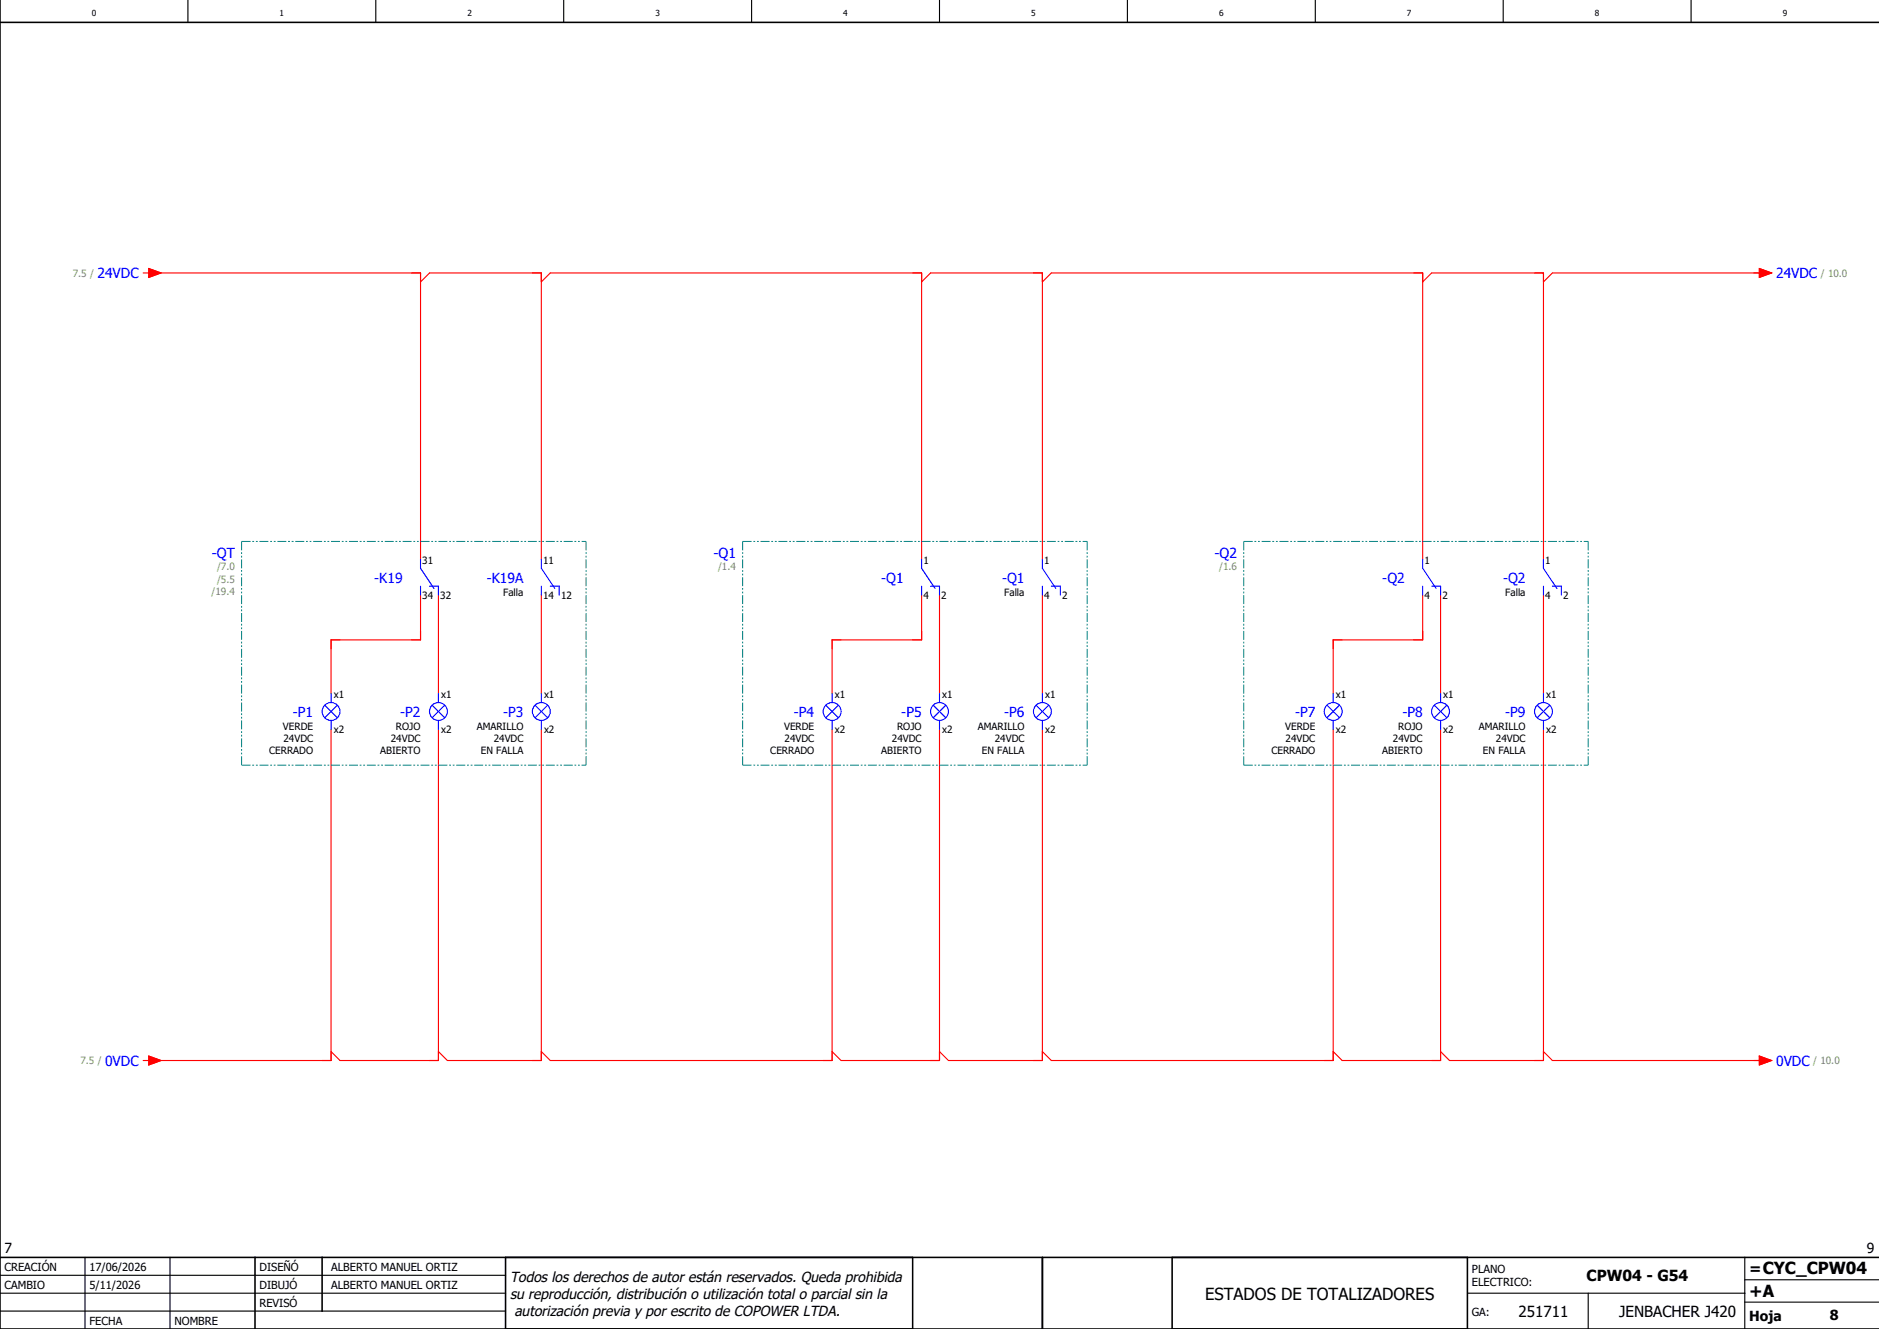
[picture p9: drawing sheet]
<svg xmlns="http://www.w3.org/2000/svg" width="420mm" height="297mm" viewBox="0 0 420 297" stroke-linecap="round" stroke-linejoin="round" font-family="sans-serif">
<defs><g id="words">
<g font-size="3.7">
<text x="269.4" y="290.5">ESTADOS DE TOTALIZADORES</text>
<text x="391" y="289.8">+A</text>
</g>
<g font-size="3.4">
<text x="354.6" y="286.4">CPW04 - G54</text>
<text x="391" y="284.6">=CYC_CPW04</text>
<text x="339.4" y="294.4">251711</text>
<text x="361.9" y="294.4">JENBACHER J420</text>
</g>
<g font-size="3.2">
<text x="114" y="286.5">Todos los derechos de autor están reservados. Queda prohibida</text>
<text x="114" y="290.2">su reproducción, distribución o utilización total o parcial sin la</text>
<text x="115" y="294">autorización previa y por escrito de COPOWER LTDA.</text>
</g>
<g font-size="3.1" fill="#00f">
<text x="21.8" y="62.2">24VDC</text>
<text x="397" y="62.2">24VDC</text>
<text x="47.4" y="124.6">-QT</text>
<text x="159.5" y="124.6">-Q1</text>
<text x="271.5" y="124.6">-Q2</text>
<text x="83.7" y="130.2">-K19</text>
<text x="108.8" y="130.2">-K19A</text>
<text x="197" y="130.2">-Q1</text>
<text x="224" y="130.2">-Q1</text>
<text x="309" y="130.2">-Q2</text>
<text x="336" y="130.2">-Q2</text>
<text x="65.5" y="160.2">-P1</text>
<text x="89.5" y="160.2">-P2</text>
<text x="112.5" y="160.2">-P3</text>
<text x="177.5" y="160.2">-P4</text>
<text x="201.5" y="160.2">-P5</text>
<text x="224.5" y="160.2">-P6</text>
<text x="289.5" y="160.2">-P7</text>
<text x="313.5" y="160.2">-P8</text>
<text x="336.5" y="160.2">-P9</text>
<text x="23.5" y="238.2">0VDC</text>
<text x="397" y="238.2">0VDC</text>
</g>
<g font-size="3.1">
<text x="1" y="280">7</text>
<text x="417.3" y="280">9</text>
<text x="391" y="295.2">Hoja</text>
<text x="409" y="295">8</text>
</g>
<g font-size="2.5">
<text x="1" y="284">CREACIÓN</text>
<text x="20" y="284">17/06/2026</text>
<text x="58" y="284">DISEÑÓ</text>
<text x="74" y="284">ALBERTO MANUEL ORTIZ</text>
<text x="329" y="284.5">PLANO</text>
<text x="329" y="287.5">ELECTRICO:</text>
<text x="1" y="288">CAMBIO</text>
<text x="20" y="288">5/11/2026</text>
<text x="58" y="292">REVISÓ</text>
<text x="58" y="288">DIBUJÓ</text>
<text x="74" y="288">ALBERTO MANUEL ORTIZ</text>
<text x="329" y="294">GA:</text>
<text x="20" y="296">FECHA</text>
<text x="39" y="296">NOMBRE</text>
</g>
<g font-size="2.2" fill="#7ca552">
<text x="16.3" y="61.9">7.5 /</text>
<text x="407" y="61.9">/ 10.0</text>
<text x="48.5" y="127.5">/7.0</text>
<text x="48.5" y="130.2">/5.5</text>
<text x="160.5" y="127.5">/1.4</text>
<text x="272.5" y="127.5">/1.6</text>
<text x="47.3" y="132.9">/19.4</text>
<text x="18" y="237.9">7.5 /</text>
<text x="405.3" y="237.9">/ 10.0</text>
</g>
<g font-size="2.2">
<text x="94.4" y="125.9">31</text>
<text x="121.4" y="125.9">11</text>
<text x="206.4" y="125.9">1</text>
<text x="233.4" y="125.9">1</text>
<text x="318.4" y="125.9">1</text>
<text x="345.4" y="125.9">1</text>
<text x="94.4" y="133.8">34</text>
<text x="98.4" y="133.8">32</text>
<text x="112.5" y="133.1">Falla</text>
<text x="121.4" y="133.8">14</text>
<text x="125.4" y="133.8">12</text>
<text x="206.4" y="133.8">4</text>
<text x="210.4" y="133.8">2</text>
<text x="224.5" y="133.1">Falla</text>
<text x="233.4" y="133.8">4</text>
<text x="237.4" y="133.8">2</text>
<text x="318.4" y="133.8">4</text>
<text x="322.4" y="133.8">2</text>
<text x="336.5" y="133.1">Falla</text>
<text x="345.4" y="133.8">4</text>
<text x="349.4" y="133.8">2</text>
<text x="74.6" y="155.9">x1</text>
<text x="98.6" y="155.9">x1</text>
<text x="121.6" y="155.9">x1</text>
<text x="186.6" y="155.9">x1</text>
<text x="210.6" y="155.9">x1</text>
<text x="233.6" y="155.9">x1</text>
<text x="298.6" y="155.9">x1</text>
<text x="322.6" y="155.9">x1</text>
<text x="345.6" y="155.9">x1</text>
<text x="63.3" y="163.1">VERDE</text>
<text x="63.4" y="165.8">24VDC</text>
<text x="74.6" y="163.8">x2</text>
<text x="87.4" y="165.8">24VDC</text>
<text x="88.5" y="163.1">ROJO</text>
<text x="98.6" y="163.8">x2</text>
<text x="106.6" y="163.1">AMARILLO</text>
<text x="110.4" y="165.8">24VDC</text>
<text x="121.6" y="163.8">x2</text>
<text x="175.3" y="163.1">VERDE</text>
<text x="175.4" y="165.8">24VDC</text>
<text x="186.6" y="163.8">x2</text>
<text x="199.4" y="165.8">24VDC</text>
<text x="200.5" y="163.1">ROJO</text>
<text x="210.6" y="163.8">x2</text>
<text x="218.6" y="163.1">AMARILLO</text>
<text x="222.4" y="165.8">24VDC</text>
<text x="233.6" y="163.8">x2</text>
<text x="287.3" y="163.1">VERDE</text>
<text x="287.4" y="165.8">24VDC</text>
<text x="298.6" y="163.8">x2</text>
<text x="311.4" y="165.8">24VDC</text>
<text x="312.5" y="163.1">ROJO</text>
<text x="322.6" y="163.8">x2</text>
<text x="330.6" y="163.1">AMARILLO</text>
<text x="334.4" y="165.8">24VDC</text>
<text x="345.6" y="163.8">x2</text>
<text x="60.2" y="168.5">CERRADO</text>
<text x="85" y="168.5">ABIERTO</text>
<text x="107.5" y="168.5">EN FALLA</text>
<text x="172.2" y="168.5">CERRADO</text>
<text x="197" y="168.5">ABIERTO</text>
<text x="219.5" y="168.5">EN FALLA</text>
<text x="284.2" y="168.5">CERRADO</text>
<text x="309" y="168.5">ABIERTO</text>
<text x="331.5" y="168.5">EN FALLA</text>
</g>
<g font-size="1.9">
<text x="20.5" y="3.6">0</text>
<text x="62.5" y="3.6">1</text>
<text x="104.5" y="3.6">2</text>
<text x="146.5" y="3.6">3</text>
<text x="188.5" y="3.6">4</text>
<text x="230.5" y="3.6">5</text>
<text x="272.5" y="3.6">6</text>
<text x="314.5" y="3.6">7</text>
<text x="356.5" y="3.6">8</text>
<text x="398.5" y="3.6">9</text>
</g>
</g></defs>
<g fill="none" stroke="#000" stroke-width=".25">
<path d="M42 0v5M84 0v5M126 0v5M168 0v5M210 0v5M252 0v5M294 0v5M336 0v5M378 0v5M0 285h113M0 293h113M0 289h113"/>
<path d="M19 281v16M38 281v16M328 289h62M355 289v8M390 291h30M390 281v16M390 286h30"/>
</g>
<path d="M0 5h420M0 0v297h420M0 281h420M57 281v16M72 281v12M113 281v16M204 281v16M233 281v16M262 281v16M328 281v16" fill="none" stroke="#000" stroke-width=".35"/>
<g fill="none" stroke="#f00" stroke-width=".25">
<path d="M32 61h1.3M33.3 60l2.7 1-2.7 1zM34 61h60v64M94 63l2-2h25v64M121 63l2-2h83v64M206 63l2-2h25v64M233 63l2-2h83v64M318 63l2-2h25v64M393.2 60l2.8 1-2.8 1zM394 61h-47l-2 2M94 133v10h-20v12M98 133v22"/>
<path d="M121 133v22M206 133v10h-20v12M210 133v22M233 133v22M318 133v10h-20v12M322 133v22M345 133v22M74 163v74h-40M98 163v74h-22l-2-2M121 163v74h-21l-2-2M186 163v74h-63l-2-2M210 163v74h-22l-2-2"/>
<path d="M233 163v74h-21l-2-2M298 163v74h-63l-2-2M322 163v74h-22l-2-2M345 163v74h-21l-2-2M32 237h1.3M33.3 236l2.7 1-2.7 1zM345 235l2 2h47M393.2 236l2.8 1-2.8 1z"/>
</g>
<g fill="none" stroke="#00f" stroke-width=".25">
<path d="M94 125v2l3 4.5M94 131v2M96 131h2v2M121 125v2l3 4.5M121 131v2M123 131h2v2M206 125v2l3 4.5M206 131v2M208 131h2v2M233 125v2l3 4.5M233 131v2M235 131h2v2"/>
<path d="M318 125v2l3 4.5M318 131v2M320 131h2v2M345 125v2l3 4.5M345 131v2M347 131h2v2M72.6 157.6l2.8 2.8M74 155v2M75.4 157.6l-2.8 2.8M96.6 157.6l2.8 2.8M98 155v2M99.4 157.6l-2.8 2.8"/>
<path d="M119.6 157.6l2.8 2.8M121 155v2M122.4 157.6l-2.8 2.8M184.6 157.6l2.8 2.8M186 155v2M187.4 157.6l-2.8 2.8M208.6 157.6l2.8 2.8M210 155v2M211.4 157.6l-2.8 2.8M231.6 157.6l2.8 2.8M233 155v2M234.4 157.6l-2.8 2.8"/>
<path d="M296.6 157.6l2.8 2.8M298 155v2M299.4 157.6l-2.8 2.8M320.6 157.6l2.8 2.8M322 155v2M323.4 157.6l-2.8 2.8M343.6 157.6l2.8 2.8M345 155v2M346.4 157.6l-2.8 2.8M74 161v2M98 161v2M121 161v2"/>
<path d="M186 161v2M210 161v2M233 161v2M298 161v2M322 161v2M345 161v2"/>
<circle cx="74" cy="159" r="2"/>
<circle cx="98" cy="159" r="2"/>
<circle cx="121" cy="159" r="2"/>
<circle cx="186" cy="159" r="2"/>
<circle cx="210" cy="159" r="2"/>
<circle cx="233" cy="159" r="2"/>
<circle cx="298" cy="159" r="2"/>
<circle cx="322" cy="159" r="2"/>
<circle cx="345" cy="159" r="2"/>
</g>
<path d="M54 121h77M54 121v50M131 121v50M166 121h77M166 121v50M243 121v50M278 121h77M278 121v50M355 121v50M54 171h77M166 171h77M278 171h77" fill="none" stroke="#008080" stroke-width=".22" stroke-dasharray="2 .4 .4 .4 .4 .4" stroke-linecap="butt"/>
<g fill="#f00" stroke="#f00" stroke-width=".22">
<path d="M33.3 60l2.7 1-2.7 1z"/>
<path d="M33.3 236l2.7 1-2.7 1z"/>
<path d="M393.2 60l2.8 1-2.8 1z"/>
<path d="M393.2 236l2.8 1-2.8 1z"/>
</g>
<use href="#words"/>
</svg>
